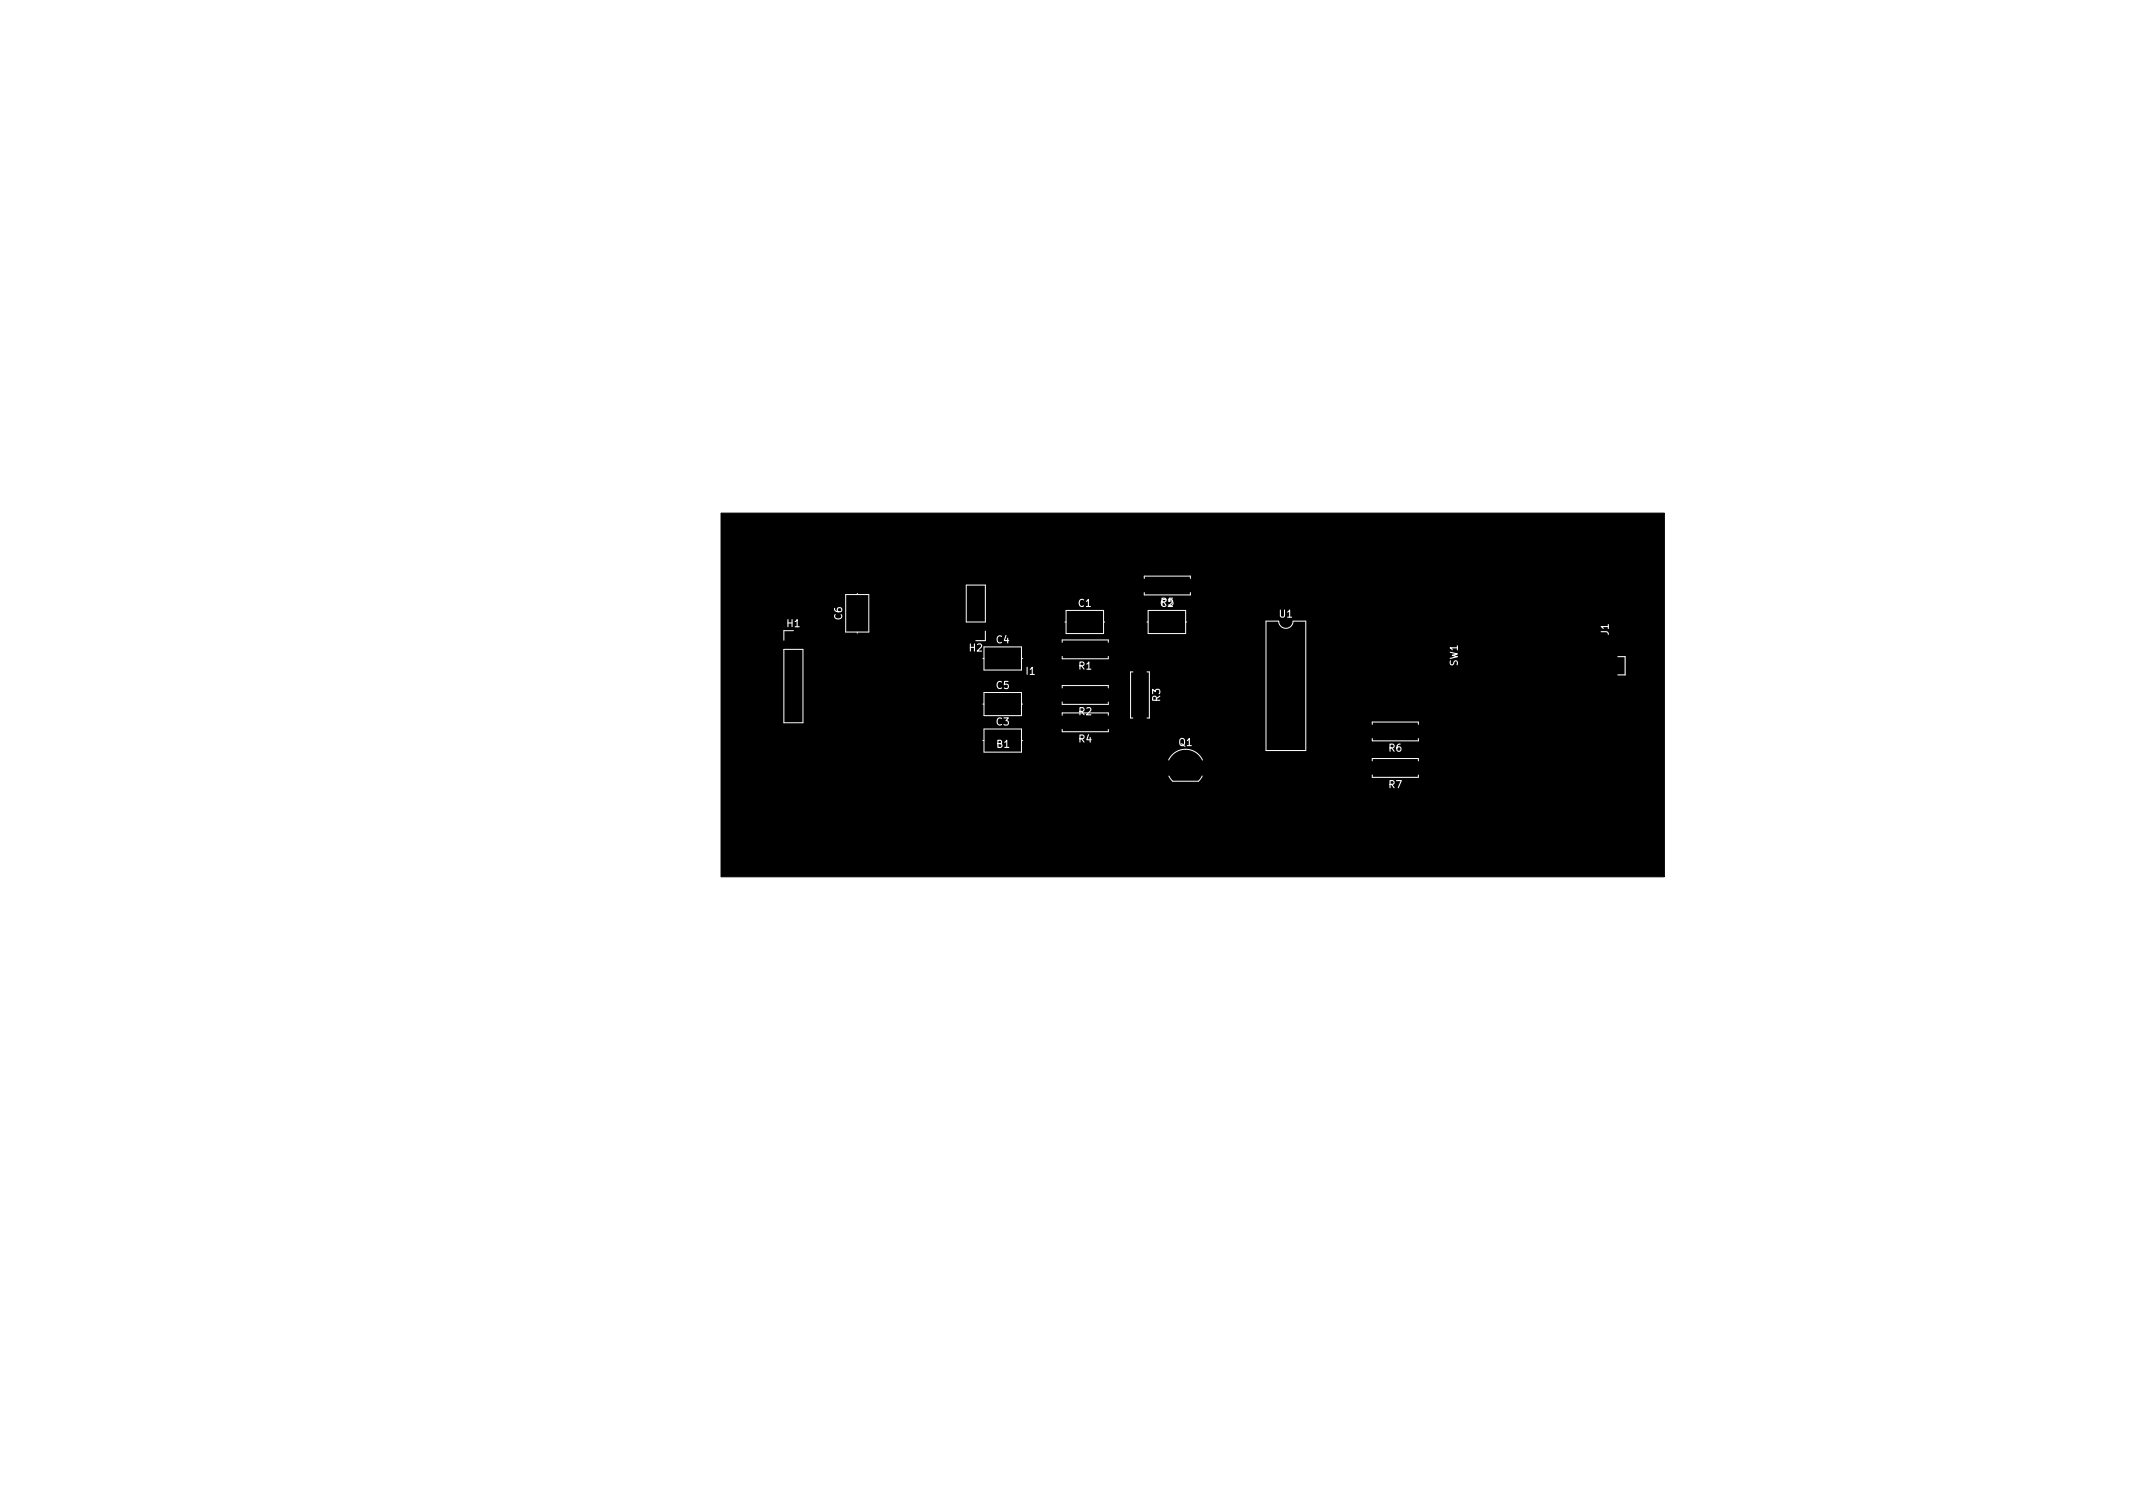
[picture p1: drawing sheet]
<svg xmlns="http://www.w3.org/2000/svg" width="297mm" height="210mm" viewBox="0 0 297 210" stroke-linecap="round" stroke-linejoin="round" font-family="sans-serif">
<defs><g id="words">
<g font-size="1.4" fill="#fff">
<text x="109.6" y="87.3">H1</text>
<text x="117.3" y="86.3" transform="rotate(-90 117.3 86.3)">C6</text>
<text x="138.8" y="89.6">C4</text>
<text x="150.2" y="84.5">C1</text>
<text x="161.7" y="84.3">R5</text>
<text x="178.2" y="86">U1</text>
<text x="224" y="88.4" transform="rotate(-90 224 88.4)">J1</text>
<text x="135" y="90.7">H2</text>
<text x="138.8" y="95.9">C5</text>
<text x="142.9" y="94">I1</text>
<text x="150.2" y="93.2">R1</text>
<text x="203" y="92.8" transform="rotate(-90 203 92.8)">SW1</text>
<text x="138.8" y="101">C3</text>
<text x="150.2" y="99.6">R2</text>
<text x="161.6" y="97.7" transform="rotate(-90 161.6 97.7)">R3</text>
<text x="138.8" y="104.1">B1</text>
<text x="150.2" y="103.4">R4</text>
<text x="164.2" y="103.9">Q1</text>
<text x="193.4" y="104.7">R6</text>
<text x="193.4" y="109.7">R7</text>
</g>
</g></defs>
<path d="M100.4 71.4h131.4v50.7h-131.4z" fill="#000" stroke="#000" stroke-width=".14"/>
<g fill="none" stroke="#fff" stroke-width=".14">
<path d="M109.2 90.4h2.6v10.2h-2.6zM110.5 87.8h-1.3v1.3M117.8 82.8h3.2v5.2h-3.2zM119.4 82.6v.2M119.4 88v.2M134.6 81.5h2.6v5.1h-2.6zM136.9 91.7h.1M136.9 98h.1M137 90.1h5.2v3.2h-5.2zM137 96.4h5.2v3.2h-5.2zM137.2 87.9v1.3h-1.3M142.2 91.7h.2"/>
<path d="M142.2 98h.2M147.9 89.4v-.3h6.4v.3M147.9 91.4v.3h6.4v-.3M147.9 95.8v-.3h6.4v.3M147.9 97.7v.4h6.4v-.4M147.9 99.6v-.3h6.4v.3M148.3 86.6h.2M148.5 85h5.2v3.2h-5.2zM153.7 86.6h.1M157.8 93.6h-.4v6.4h.4M159.3 80.5v-.3h6.5v.3M159.3 82.5v.3h6.5v-.3"/>
<path d="M159.7 86.6h.2M159.7 93.6h.4v6.4h-.4M159.9 85h5.2v3.2h-5.2zM165.1 86.6h.2M176.3 86.5h1.8a1 1 0 0 0 1 1 1 1 0 0 0 1-1h1.7v18h-5.5zM136.9 103.1h.1M137 101.5h5.2v3.2h-5.2zM142.2 103.1h.2M147.9 101.6v.3h6.4v-.3M162.7 105.8a2.6 2.6 0 0 1 2.4-1.5 2.6 2.6 0 0 1 2.4 1.5M162.8 108.1l.5 .7h3.6l.5-.7M191.1 100.9v-.4h6.4v.4"/>
<path d="M191.1 102.8v.4h6.4v-.4M191.1 105.9v-.3h6.4v.3M191.1 107.9v.3h6.4v-.3"/>
</g>
<path d="M225.3 91.4h1v2.6h-1" fill="none" stroke="#fff" stroke-width=".15"/>
<use href="#words"/>
</svg>
